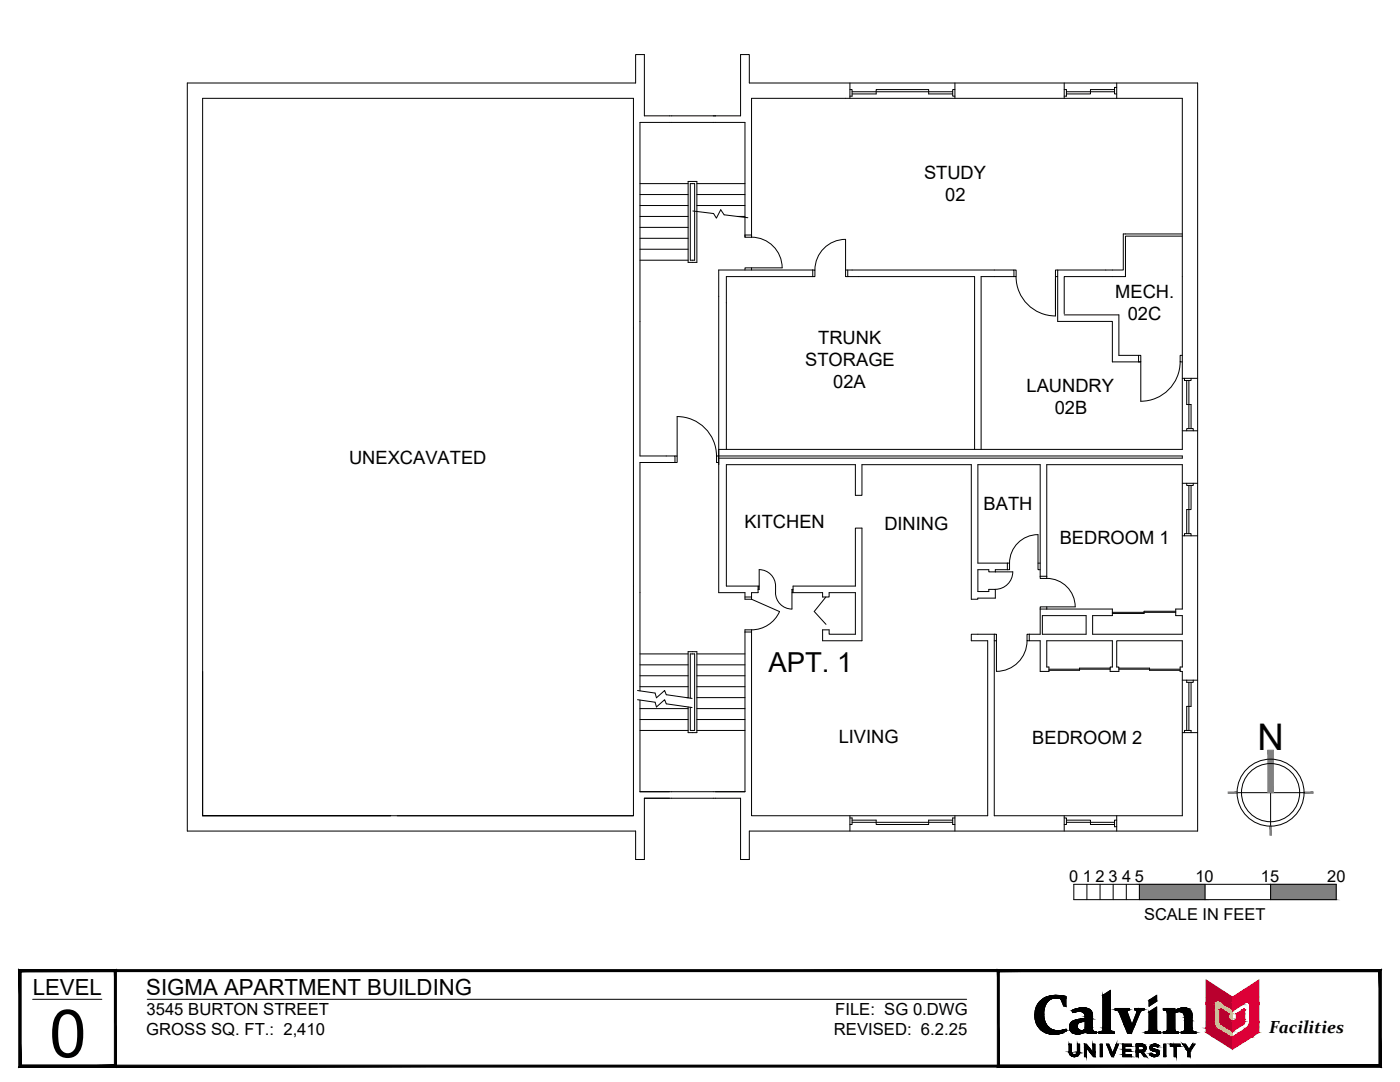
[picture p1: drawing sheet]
<svg xmlns="http://www.w3.org/2000/svg" width="279mm" height="216mm" viewBox="0 0 279 216" stroke-linecap="round" stroke-linejoin="round" font-family="sans-serif">
<defs><g id="words">
<text font-size="13.3" x="9.9" y="211">0</text>
<text font-size="7.3" x="251" y="149.7">N</text>
<text font-size="5.5" x="153.3" y="134">APT. 1</text>
<g font-size="4.4">
<text x="6.5" y="198.5">LEVEL</text>
<text x="29.2" y="198.5">SIGMA APARTMENT BUILDING</text>
</g>
<g font-size="3.7">
<text x="184.4" y="35.7">STUDY</text>
<text x="188.7" y="40.1">02</text>
<text x="222.6" y="59.5">MECH.</text>
<text x="225.1" y="63.9">02C</text>
<text x="163.3" y="68.5">TRUNK</text>
<text x="160.7" y="73">STORAGE</text>
<text x="166.3" y="77.3">02A</text>
<text x="204.9" y="78.3">LAUNDRY</text>
<text x="210.5" y="82.6">02B</text>
<text x="69.7" y="92.5">UNEXCAVATED</text>
<text x="196.3" y="101.7">BATH</text>
<text x="148.6" y="105.4">KITCHEN</text>
<text x="176.5" y="105.8">DINING</text>
<text x="211.5" y="108.5">BEDROOM 1</text>
<text x="167.4" y="148.2">LIVING</text>
<text x="206" y="148.4">BEDROOM 2</text>
</g>
<text font-size="3.5" x="253.3" y="206.2">Facilities</text>
<g font-size="3.3">
<text x="213.4" y="175.9">0</text>
<text x="216.1" y="175.9">1</text>
<text x="218.7" y="175.9">2</text>
<text x="221.3" y="175.9">3</text>
<text x="223.9" y="175.9">4</text>
<text x="226.5" y="175.9">5</text>
<text x="238.6" y="175.9">10</text>
<text x="251.6" y="175.9">15</text>
<text x="264.9" y="175.9">20</text>
<text x="228.3" y="183.6">SCALE IN FEET</text>
<text x="29.2" y="202.5">3545 BURTON STREET</text>
<text x="166.7" y="202.5">FILE: SG 0.DWG</text>
<text x="29.2" y="206.6">GROSS SQ. FT.: 2,410</text>
<text x="166.4" y="206.6">REVISED: 6.2.25</text>
</g>
</g></defs>
<!-- layer: 0 -->
<g fill="none" stroke="#000" stroke-width=".2">
<path d="M246.9 158.2h13.4M253.6 158.2v6.6M214.3 176.5h52.4v3h-52.4zM216.9 176.5v3M219.5 176.5v3M222.2 176.5v3M224.8 176.5v3M227.4 176.5v3M240.5 176.5v3M253.6 176.5v3"/>
<circle cx="253.6" cy="158.2" r="6.7"/>
<circle cx="253.6" cy="158.2" r="5.8"/>
</g>
<g fill="#808080" stroke="#808080" stroke-width=".2">
<path d="M253 149.7v8.5h1.1zM253 149.7h1.1v8.5z"/>
<path d="M260.3 158v.3l1.8-.3zM260.3 158.3l1.8-.3v.3z"/>
<path d="M253.4 164.8l.3 1.8v-1.8zM253.4 164.8l.3 1.8h-.3z"/>
<path d="M245.1 158.3h1.8v-.3zM245.1 158h1.8l-1.8 .3z"/>
<path d="M253.6 176.5l13.1 3v-3zM253.6 176.5l13.1 3h-13.1z"/>
<path d="M227.4 176.5l13.1 3v-3zM227.4 176.5l13.1 3h-13.1z"/>
</g>
<!-- layer: A-WALL-FULL -->
<g fill="none" stroke="#000" stroke-width=".2">
<path d="M169.6 17.9h.5v1.3h-.5M169.6 16.6v3M170.1 18.7h4.8v-.8h10.4v.8h4.8M170.1 18.3h20M190.6 17.9h-.5v1.3h.5M190.6 16.6v3M212.4 16.6v3M212.4 17.9h.4v1.3h-.4M212.8 18.3h9.6M222.4 17.9h-4.8v.8h-4.8M222.9 17.4h-.5v1.3h.5M222.9 16.6v3"/>
<path d="M127.7 38.8h9.6M127.7 36.6h9.6M134 23.1h-5.4v-12.2h-1.7v5.7h-89.5v149.2h89.5v5.7h1.7v-12.2h5.4M134 24.4h-6.3v39.7M137.3 36.2h1.8v16.2h-1.8zM137.8 36.6h.8v15.3h-.8zM139.1 38.8h9.6M139.1 36.6h9.6M142.3 23.1h5.5v-12.2h1.7v5.7h89.5v149.2h-89.5v5.7h-1.7v-12.2h-5.5M142.3 24.4h6.4v22.9M127.7 51.9h9.6M127.7 43.2h9.6"/>
<path d="M127.7 45.4h9.6M127.7 47.6h9.6M127.7 49.7h9.6M127.7 41h9.6M138.3 42.1l4.1 .5 .6 .9 .8-1.6 .7 1 4.7 .5M139.1 41h9.6M143.4 59.1v59.2h5.3v1.3h1.3M143.4 53.9h18.8M145 55.2h17.2M147.1 43.2h1.6M148.7 53.9v-.5h7.4a6.1 6.1 0 0 0-6.1-6.1v-27.7h86v70.1h-92.6M148.7 46.9h1.3v.4h-1.3z"/>
<path d="M150 53.4v.5M162.2 53.9h.4v1.3h-.4M162.2 53.9v1.3M168.7 47.8a6.1 6.1 0 0 0-6.1 6.1M168.8 47.8v7.4h.4M169.2 53.9v1.3h25.3v34.5M170.1 53.9h28.3M198.4 55.2h-2.6v34.5M202.4 53.9h.4v1.3h-.4M202.8 55.2a7.9 7.9 0 0 0 7.8 7.8v-7.8M211.1 53.9h-.5v1.3h.5M224.2 46.7v7.2h-2.2"/>
<path d="M224.6 46.7h11.4M236 47.1h-11.4v8.1h-2.6M126.4 65.4v-45.8h-86v143.2M145 60.4v29.3M227.2 70.9h.5v1.3h-.5M235.5 72.2a7.9 7.9 0 0 1-7.8 7.9v-7.9h-5.7M236 70.9h-.5v1.3h.5M236 75.5h3M236.4 75.5v.4h1.3v-.4M236.8 75.9v4.8h.9v4.8M237.3 75.9v9.6M134.7 91h.4v1.3h-.4"/>
<path d="M135.1 83.1a7.9 7.9 0 0 1 7.9 7.9M135.1 83.1v7.9M143.4 91.4h92.6v-.4h-93v1.3h.4M236 96.4h3M236 86h3M236.8 96.4v.5h1.3v-.5M236.8 86v-.5h1.3v.5M237.3 96.9v9.6M237.7 96.9v4.8h-.9v4.8M126.4 116.9v45.9h-47.1M127.7 118.3v19.6M148.7 119.1h1.3"/>
<path d="M150 119.6l5.6 2.4a6.1 6.1 0 0 1-5.6 3.7M151.3 117.6h.2v-.7h-.2v1.4h-1.3v1.3M151.5 116.9v-3.2a3.3 3.3 0 0 1 3.3 3.2 3.7 3.7 0 0 0 2 4.4l1.2 .2 .1-3.2M158.3 117.6h-.2v.7h.2v-1.4h12.4v-11.5h1.3v22.5h-7.8v-2.2h1.3v.9h5.2v-8.3h-5.2v.8h-1.3v-.8h-5.9M164.8 119.1l-2.3 2.9 2.3 2.6M198.6 114.1h-1.3v-.4h-2.1v4.3h2.1v-.4h1.3v1.7h-3.4v.3h-1.4v-26.9h-21.8v6.1h-1.3v-6.1h-25.7v24.2h6.3M198.6 114.1h3.5a3.5 3.5 0 0 1-3.5 3.5M201 112.4h.5v1.3h-.5M201 112.4h-5.8v-19.7h12.4v22.3M201 113.7h-2.4v.4M201 112.4v1.3M201.5 112.4a5.7 5.7 0 0 1 5.7-5.7v7h.4"/>
<path d="M207.2 112.4h.4M207.6 115v.4h1.3v-.4M207.6 115h1.3M208.9 115.4a5.7 5.7 0 0 1 5.7 5.7h-7v.4M208.9 115v-22.3h27.1v28.8h-1.4v1.3h1.4v3.8h-17.9v-3.8h3.9v-1.3h-14.4M236 106.9h3M236.4 106.9v-.4h1.3v.4M127.2 137.8l3.5 .5 .3 .9 1.6-1.4 .4 .8 5.1 .8M127.2 139.6l3.5 .5 .3 1 1.6-1.5 .4 .8 5.1 .8M127.7 139.7v18.3h6.3M127.7 137h9.6M127.7 130.5h9.6"/>
<path d="M127.7 132.7h9.6M127.7 134.8h9.6M137.1 139.2h.2M137.3 139.2v-9.2h1.8v16.2h-1.8v-5.1M137.8 139.3v-8.8h.8v15.3h-.8v-4.7M139.1 139.2h9.6M139.1 137h9.6M139.1 130.5h9.6M139.1 132.7h9.6M139.1 134.8h9.6M148.7 126.1h1.3M150 126.1v36.7h47.1v-34.9h-3.3v-1.3h4.6"/>
<path d="M150 125.7h-1.3v32.3h-6.4M150 125.7v.4M198.4 126.6v36.2h37.6v-28.8h-.5v-.9h.5v-5.2h-13.1v5.2h.4v.9h-1.7v-.9h.4v-5.2h-13.1v5.2h.4v.9h-1.7v-6.1h-2.2v-1.3M198.4 126.6h.5v7.4a6.1 6.1 0 0 0 6.1-6.1M198.4 127.9h.5M205.4 126.6h-.4v1.3h.4M207.6 121.5v5.1h-2.2M208 122.8h8.8v3.8h-8.8zM208.9 121.1v.4M209.3 133.5h12.3M221.6 133.3h-6.2v.5h-6.1M222 122.2h12.6"/>
<path d="M223.3 133.3h6.1v.5h6.1M223.3 133.5h12.2M234.6 122h-6.3v.4h-6.3M236 135.7h3M236.8 135.7v.5h1.3v-.5M237.3 136.2v9.6M237.7 136.2v4.7h-.9v4.9M127.7 145.8h9.6M127.7 141.4h9.6M127.7 143.6h9.6M139.1 145.8h9.6M139.1 141.4h9.6"/>
<path d="M139.1 143.6h9.6M236 146.2h3M236.4 146.2v-.4h1.3v.4M78 162.8h-37.6h86M169.6 163.2h.5v1.3h-.5M169.6 162.8v3M170.1 163.7h4.8v.8h10.4v-.8h4.8M170.1 164.1h20M190.6 163.2h-.5v1.3h.5M190.6 162.8v3M212.4 163.2h.4v1.3h-.4M212.4 162.8v3"/>
<path d="M212.8 163.7h4.8v.8h4.8M212.8 164.1h9.6M222.9 163.7h-.5v1.3h.5M222.9 162.8v3"/>
</g>
<!-- layer: A-TITLE -->
<g fill="none" stroke="#000" stroke-width=".2">
<path d="M134 23.1h8.8M134 24.4h8.3M143.4 53.9v5.2M145 55.2v5.2M168.8 53.9h1.3M198.4 53.9h4v1.3h-4M222 53.9h-10.9v10.2h10.9v8.1M222 55.2h-9.6v7.4M224.2 46.7h.4M126.4 65.4v51.5M127.7 64.1v26.9h7v1.3h-7v26M212.4 62.8h10.9v8.1h3.9v1.3"/>
<path d="M134 158h8.3M134 159.3h8.3"/>
</g>
<!-- layer: A-TITL -->
<g fill="#000" stroke="#000" stroke-width=".2">
<path d="M210.5 198.6h.3zM220.1 198.6l1.5-1v1zM229.3 199.6h1.5v.2zM229.3 199.6l1.5-1v1zM210 206.4h.8zM212.5 205.5h.3zM214.1 202h.2zM214.2 210.8h.5zM214.8 210.4h.5zM214.9 206.3h.5zM216 201.9h1.9zM216 201.1h.4z"/>
<path d="M216.7 206h2.1zM220 205.7h1.7zM220.1 205.6h1.5zM229.2 205.8h1.7zM229.2 205.7h1.7zM230.3 208.4h.4zM230.8 210h.5zM229.3 201.9l1.5-1v1zM234.5 201.7h3.1zM236.2 201.1h.3z"/>
<path d="M207.5 199.9l1.5 .1 .1-.1zM207.5 199.9l1.5 .1h-1.6z"/>
<path d="M207.6 199.8h1.5zM207.5 199.9h1.6z"/>
<path d="M207.7 199.7l1.4 .1 .2-.1zM207.7 199.7l1.4 .1h-1.5z"/>
<path d="M207.8 199.6h1.5zM207.7 199.7h1.6z"/>
<path d="M208 199.5l1.3 .1 .2-.1zM207.8 199.6l.2-.1 1.3 .1z"/>
<path d="M208 199.4h1.6zM208 199.5h1.5z"/>
<path d="M208.1 199.3h1.7zM208 199.4h1.6z"/>
<path d="M208.3 199.2l1.5 .1 .2-.1zM208.1 199.3l.2-.1 1.5 .1z"/>
<path d="M208.3 199.2h1.8zM208.3 199.2h1.7z"/>
<path d="M208.4 199.2h1.9zM208.3 199.2h1.8z"/>
<path d="M208.5 199.1h2zM208.4 199.2h1.9z"/>
<path d="M208.5 199.1h2.3zM208.5 199.1h2.3z"/>
<path d="M208.5 199.1h2.3zM208.5 199.1h2z"/>
<path d="M210.8 199.1h1.9zM210.8 199.1h1.9z"/>
<path d="M210.5 198.6h.8zM210.2 198.6h1.1z"/>
<path d="M210.2 198.6h1.1zM210.2 198.6h1.1z"/>
<path d="M210.2 198.6l1.5 .1zM210 198.7h1.7z"/>
<path d="M210 198.7h1.8zM209.9 198.7h1.9z"/>
<path d="M209.9 198.7h2.3zM209.6 198.7h2.6z"/>
<path d="M209.6 198.7l2.8 .1zM209.5 198.8h2.9z"/>
<path d="M209.5 198.8h3.2zM209.2 198.8h3.5z"/>
<path d="M209.2 198.8l3.5 .1zM209.1 198.9h3.6z"/>
<path d="M209.1 198.9h3.6zM209.1 198.9h3.6z"/>
<path d="M209.1 198.9l3.6 .1zM208.8 199h3.9z"/>
<path d="M208.8 199l3.9 .1v-.1zM208.6 199.1l.2-.1 3.9 .1z"/>
<path d="M208.6 199.1h4.1zM208.5 199.1h4.2z"/>
<path d="M210.8 199.1l1.9 .1zM210.8 199.1l1.9 .1z"/>
<path d="M211.1 199.2h1.6zM211.1 199.2h1.6z"/>
<path d="M211.4 199.2l1.3 .1zM211.4 199.2l1.3 .1z"/>
<path d="M211.7 199.3l1 1.5v-1.5zM211.7 199.3l1 1.5h-.4z"/>
<path d="M220.1 198.6l1.5 6.3v-6.3zM220.1 198.6l1.5 6.3h-1.5z"/>
<path d="M229.3 199.6v.2h1.5zM229.3 199.8h1.5l-1.5 1z"/>
<path d="M3.8 212.9l271.4-.4h-271zM3.8 212.9l271.4-.4 .4 .4zM275.2 193.9v18.6l.4 .4zM275.2 193.9l.4-.4v19.4zM4.2 193.9h271l.4-.4zM3.8 193.5h271.8l-271.4 .4zM3.8 193.5l.4 19v-18.6zM3.8 193.5l.4 19-.4 .4z"/>
<path d="M3.8 212.9l19-.4h-18.6zM3.8 212.9l19-.4 .4 .4zM22.8 193.9v18.6l.4 .4zM22.8 193.9l.4-.4v19.4zM4.2 193.9h18.6l.4-.4zM3.8 193.5h19.4l-19 .4zM3.8 193.5l.4 19v-18.6zM3.8 193.5l.4 19-.4 .4z"/>
<path d="M199.4 212.5l-.4 .4 76.2-.4zM199 212.9l76.2-.4 .4 .4zM275.2 193.9v18.6l.4 .4zM275.2 193.9l.4-.4v19.4zM199.4 193.9h75.8l.4-.4zM199 193.5h76.6l-76.2 .4zM199 193.5l.4 19v-18.6zM199 193.5l.4 19-.4 .4z"/>
<path d="M206.6 201.9l1.7 .2v-.2zM206.6 201.9l1.7 .2h-1.7z"/>
<path d="M206.6 202.1l1.7 .2v-.2zM206.6 202.1l1.7 .2h-1.8z"/>
<path d="M206.5 202.3l1.8 .2v-.2zM206.5 202.3l1.8 .2h-1.8z"/>
<path d="M206.5 202.5l1.8 .1v-.1zM206.5 202.5l1.8 .1h-1.8z"/>
<path d="M206.5 202.6l1.8 .3v-.3zM206.5 202.6l1.8 .3h-1.8z"/>
<path d="M206.5 202.9l1.9 .1-.1-.1zM206.5 202.9l1.9 .1h-1.9z"/>
<path d="M206.6 201.7l1.7 .2v-.2zM206.6 201.7l1.7 .2h-1.7z"/>
<path d="M206.5 203l1.9 .2v-.2zM206.5 203l1.9 .2h-1.8z"/>
<path d="M206.6 201.5l1.7 .2 .1-.2zM206.6 201.5l1.7 .2h-1.7z"/>
<path d="M206.7 201.4h1.7zM206.7 201.4l1.7 .1z"/>
<path d="M206.6 203.2l1.8 .2v-.2zM206.6 203.2l1.8 .2h-1.8z"/>
<path d="M206.6 203.4l1.9 .2-.1-.2zM206.6 203.4l1.9 .2h-1.8z"/>
<path d="M206.7 201.2l1.7 .2v-.2zM206.7 201.2l1.7 .2h-1.7z"/>
<path d="M206.8 201.1h1.6zM206.8 201.1l1.6 .1z"/>
<path d="M206.7 203.6l1.8 .2v-.2zM206.7 203.6l1.8 .2h-1.8z"/>
<path d="M206.8 200.9l1.6 .2 .1-.2zM206.8 200.9l1.6 .2h-1.6z"/>
<path d="M206.7 203.8l1.9 .1-.1-.1zM206.7 203.8l1.9 .1h-1.9z"/>
<path d="M206.9 200.8l1.6 .1v-.1zM206.9 200.8l1.6 .1h-1.7z"/>
<path d="M206.7 203.9l2 .2-.1-.2zM206.7 203.9l2 .2h-1.9z"/>
<path d="M207 200.6l1.5 .2 .1-.2zM207 200.6l1.5 .2h-1.6z"/>
<path d="M207 200.5h1.7zM207 200.5l1.6 .1z"/>
<path d="M206.8 204.1l1.9 .1zM206.8 204.1l1.9 .1z"/>
<path d="M206.8 204.2l2 .1-.1-.1zM206.8 204.2l2 .1h-1.9z"/>
<path d="M207.2 200.3l1.5 .2 .1-.2zM207.2 200.3l1.5 .2h-1.7z"/>
<path d="M206.9 204.3l2 .2-.1-.2zM206.9 204.3l2 .2h-1.9z"/>
<path d="M207.2 200.3h1.6zM207.2 200.3h1.6z"/>
<path d="M207 204.5l1.9 .1zM207 204.5l1.9 .1z"/>
<path d="M207 204.6l2.1 .2-.2-.2zM207 204.6l2.1 .2h-2z"/>
<path d="M207.3 200.1l1.5 .2 .1-.2zM207.3 200.1l1.5 .2h-1.6z"/>
<path d="M207.4 200h1.6zM207.4 200l1.5 .1z"/>
<path d="M207.1 204.8h2zM207.1 204.8h2z"/>
<path d="M207.1 204.8l2.2 .2-.2-.2zM207.1 204.8l2.2 .2h-2z"/>
<path d="M207.3 205l2.1 .1zM207.3 205l2.1 .1z"/>
<path d="M207.4 205.1l2.1 .1zM207.4 205.1l2.1 .1z"/>
<path d="M207.4 205.2l2.4 .1-.3-.1zM207.4 205.2l2.4 .1h-2.2z"/>
<path d="M207.6 205.3h2.2zM207.6 205.3h2.2z"/>
<path d="M207.6 205.3l2.4 .2-.2-.2zM207.6 205.3l2.4 .2h-2.3z"/>
<path d="M210 206.4h.7zM210.1 206.4h.6z"/>
<path d="M207.7 205.5h2.6zM207.7 205.5h2.6z"/>
<path d="M207.8 205.5l2.6 .1zM207.8 205.5l2.6 .1z"/>
<path d="M207.9 205.6h2.7zM207.9 205.6h2.7z"/>
<path d="M207.9 205.6l3 .1zM207.9 205.6l3 .1z"/>
<path d="M208 205.7h3.2zM208 205.7h3.2z"/>
<path d="M209.8 206.3h1.3zM209.8 206.3l1 .1z"/>
<path d="M209.6 206.3h1.6zM209.6 206.3h1.5z"/>
<path d="M209.4 206.3h2zM209.4 206.3h1.8z"/>
<path d="M209.2 206.2h2.4zM209.2 206.2l2.2 .1z"/>
<path d="M209.1 206.2h2.6zM209.1 206.2h2.5z"/>
<path d="M208.8 206.1h3.1zM208.8 206.1l2.9 .1z"/>
<path d="M208.8 206.1h3.2zM208.8 206.1h3.1z"/>
<path d="M208.5 206l3.5 .1 .3-.1zM208.5 206l3.5 .1h-3.2z"/>
<path d="M208.2 205.8l4.1 .2 .3-.2zM208.2 205.8l4.1 .2h-3.8zM208.5 206h3.8zM208.5 206h3.8z"/>
<path d="M208.2 205.8h4.4zM208.2 205.8h4.4z"/>
<path d="M212.5 205.5h.3zM212.2 205.5h.6z"/>
<path d="M212.2 205.5l.6 .1zM212 205.6h.8z"/>
<path d="M212 205.6h.8zM211.6 205.6h1.2z"/>
<path d="M211.6 205.6l1.2 .1zM211.2 205.7h1.6z"/>
<path d="M211.2 205.7h1.6zM211.2 205.7h1.6z"/>
<path d="M208 205.7l4.6 .1 .2-.1zM208 205.7l4.6 .1h-4.4z"/>
<path d="M213.4 208.3l.4 1.6v-1.6zM213.4 208.3l.4 1.6h-.4z"/>
<path d="M213.4 209.9h.4zM213.4 209.9h.4z"/>
<path d="M213.4 209.9l.4 .1zM213.4 209.9l.4 .1z"/>
<path d="M213.4 210l.5 .1zM213.4 210l.5 .1z"/>
<path d="M213.4 210.1h.5zM213.4 210.1h.5z"/>
<path d="M213.4 210.1l.6 .1zM213.4 210.1l.6 .1z"/>
<path d="M213.5 210.2l.5 .1zM213.5 210.2l.5 .1z"/>
<path d="M213.5 210.3h.5zM213.5 210.3h.5z"/>
<path d="M213.5 210.3l.6 .1zM213.5 210.3l.6 .1z"/>
<path d="M213.5 210.4h.7zM213.5 210.4h.7z"/>
<path d="M214.2 210.8h.3zM214.3 210.8h.2z"/>
<path d="M213.6 210.4h.7zM213.6 210.4h.7z"/>
<path d="M213.6 210.4l.8 .1zM213.6 210.4l.8 .1z"/>
<path d="M213.6 210.5h.8zM213.6 210.5h.8z"/>
<path d="M214.1 202h.3zM214.1 202h.2z"/>
<path d="M214 201.9h.7zM214 201.9l.4 .1z"/>
<path d="M214.1 210.8h.6zM214.1 210.8h.6z"/>
<path d="M214 210.8h.9zM214 210.8h.7z"/>
<path d="M214.9 206.3h.4zM215 206.3h.3z"/>
<path d="M213.9 210.7h1zM213.9 210.7l1 .1z"/>
<path d="M213.5 204.7h1.5zM213.5 204.7h1.5z"/>
<path d="M213.5 204.7l1.5 .2v-.2zM213.5 204.7l1.5 .2h-1.5zM213.5 204.9h1.5zM213.5 204.9h1.5z"/>
<path d="M213.5 204.9l1.5 .2v-.2zM213.5 204.9l1.5 .2h-1.5z"/>
<path d="M215 210h.5zM215 210h.5z"/>
<path d="M213.5 204.5l1.5 .2v-.2zM213.5 204.5l1.5 .2h-1.5z"/>
<path d="M213.5 204.5h1.5zM213.5 204.5h1.5z"/>
<path d="M213.8 210.7h1.2zM213.8 210.7h1.1z"/>
<path d="M213.5 205.1h1.6zM213.5 205.1h1.6z"/>
<path d="M213.5 205.1l1.6 .1v-.1zM213.5 205.1l1.6 .1h-1.6z"/>
<path d="M214 201.8h1.1zM214 201.8l.7 .1z"/>
<path d="M213.6 204.4h1.5zM213.6 204.4h1.5z"/>
<path d="M213.6 204.4l1.4 .1 .1-.1zM213.6 204.4l1.4 .1h-1.5z"/>
<path d="M213.7 210.6h1.4zM213.7 210.6l1.3 .1z"/>
<path d="M213.5 205.2l1.6 .1zM213.5 205.2l1.6 .1z"/>
<path d="M213.5 205.3h1.7zM213.5 205.3h1.7z"/>
<path d="M213.6 204.3h1.5zM213.6 204.3l1.5 .1h-1.5z"/>
<path d="M213.6 204.2h1.6zM213.6 204.2l1.5 .1z"/>
<path d="M213.5 205.3l1.7 .1zM213.5 205.3l1.7 .1z"/>
<path d="M213.7 210.5h1.5zM213.7 210.5l1.4 .1z"/>
<path d="M213.7 204.2h1.5zM213.7 204.2h1.5z"/>
<path d="M213.5 205.4h1.8zM213.5 205.4h1.8z"/>
<path d="M213.6 210.5h1.6zM213.6 210.5h1.6z"/>
<path d="M214.5 210.4h.7zM214.4 210.5h.8z"/>
<path d="M213.5 205.4l1.8 .1zM213.5 205.4l1.8 .1z"/>
<path d="M214.7 210.4h.6zM214.5 210.4h.7z"/>
<path d="M213.7 204.1h1.6zM213.7 204.1l1.5 .1z"/>
<path d="M214.7 210.4h.6zM214.7 210.4h.6z"/>
<path d="M213.8 204.1h1.5zM213.8 204.1h1.5z"/>
<path d="M213.6 205.5h1.8zM213.6 205.5h1.8z"/>
<path d="M214.8 210.3h.5zM214.8 210.4h.5zM214.7 210.4h.6z"/>
<path d="M213.8 204h1.6zM213.8 204.1h1.5z"/>
<path d="M213.6 205.5h1.8zM213.6 205.5h1.8z"/>
<path d="M214.9 210.2h.5zM214.9 210.2l.4 .1h-.5z"/>
<path d="M214.9 210.2h.5zM214.9 210.2h.5z"/>
<path d="M214 201.8h1.4zM214 201.8h1.1z"/>
<path d="M215 210.1h.4zM215 210.1l.4 .1z"/>
<path d="M213.6 205.5l1.9 .1zM213.6 205.5l1.9 .1z"/>
<path d="M215 208.3l.5 1.6v-1.6zM215 208.3l.5 1.6h-.5z"/>
<path d="M215 209.9l.5 .1v-.1zM215 209.9l.5 .1h-.5z"/>
<path d="M215 210l.4 .1 .1-.1zM215 210l.4 .1h-.4z"/>
<path d="M214.7 206.3h.8zM214.7 206.3h.7z"/>
<path d="M214.7 206.3h.8zM214.7 206.3h.8z"/>
<path d="M213.6 205.6h2.1zM213.6 205.6h2.1z"/>
<path d="M213.9 204h1.7zM213.9 204h1.5h-1.6z"/>
<path d="M213.9 203.9h1.7zM213.9 203.9l1.7 .1z"/>
<path d="M214.5 206.2h1.2zM214.5 206.2l1 .1z"/>
<path d="M213.9 203.9h1.8zM213.9 203.9h1.7z"/>
<path d="M213.6 205.6h2.2zM213.6 205.6h2.2z"/>
<path d="M213.6 205.6h2.3zM213.6 205.6h2.3z"/>
<path d="M214.4 206.2h1.4zM214.4 206.2h1.3z"/>
<path d="M214.3 206.2h1.6zM214.3 206.2h1.5z"/>
<path d="M214 203.9h1.9zM213.9 203.9h1.8z"/>
<path d="M214.2 206.1h1.8zM214.2 206.1l1.7 .1z"/>
<path d="M214.1 206.1h2zM214.1 206.1h1.9z"/>
<path d="M214 206.1h2.2zM214 206.1h2.1z"/>
<path d="M214 203.8h2.2zM214 203.9h1.9z"/>
<path d="M213.9 206h2.4zM213.9 206h2.4z"/>
<path d="M213.9 206h2.4zM213.9 206l2.3 .1z"/>
<path d="M216 201.1h.5zM215.8 201.1h.7z"/>
<path d="M215.8 201.1h.8zM215.7 201.1h.9z"/>
<path d="M213.8 205.9h2.7zM213.8 205.9l2.5 .1z"/>
<path d="M214 203.8h2.6zM214 203.8h2.2z"/>
<path d="M215.7 201.1l1.1 .1zM215.4 201.2h1.4zM215.4 201.2h1.4zM215.4 201.2h1.4z"/>
<path d="M213.7 205.8h2.9zM213.7 205.8l2.8 .1z"/>
<path d="M215.4 201.2h1.6zM215.2 201.2h1.8z"/>
<path d="M216.4 208.3l1 .8-.6-.8zM216.4 208.3l1 .8h-1z"/>
<path d="M216.4 209.1l.4 1.8v-1.8zM216.4 209.1l.4 1.8h-.4z"/>
<path d="M215.2 201.2h1.8zM215.1 201.2h1.9z"/>
<path d="M215.1 201.2l2.1 .1zM214.9 201.3h2.3z"/>
<path d="M214.9 201.3h2.4zM214.7 201.3h2.6z"/>
<path d="M214.7 201.3l2.7 .1zM214.5 201.4h2.9z"/>
<path d="M216.8 209.1l1.3 .9-.7-.9zM216.8 209.1l1.3 .9h-.5z"/>
<path d="M214.5 201.4l3 .1zM214.3 201.5h3.2z"/>
<path d="M214.3 201.5h3.3zM214.2 201.5h3.4z"/>
<path d="M214.2 201.5l3.5 .1zM214 201.6h3.7z"/>
<path d="M214 201.6h3.7zM214 201.6h3.7z"/>
<path d="M214 201.6l3.8 .2-.1-.2zM214 201.6l3.8 .2h-3.8z"/>
<path d="M214 201.8h3.8zM214 201.8h3.8z"/>
<path d="M215.4 201.8h2.4zM215.4 201.8h2.4z"/>
<path d="M215.6 201.8l2.2 .1zM215.6 201.8l2.2 .1z"/>
<path d="M215.9 201.9h2zM215.9 201.9h2zM216 201.9h1.9z"/>
<path d="M216 201.9l1.9 .1zM216 201.9l1.9 .1z"/>
<path d="M216.2 202l1.7 .1zM216.2 202l1.7 .1z"/>
<path d="M216.3 202.1h1.6zM216.3 202.1h1.6z"/>
<path d="M216.3 202.1l1.7 .1-.1-.1zM216.3 202.1l1.7 .1h-1.6z"/>
<path d="M216.4 202.2h1.6zM216.4 202.2h1.6z"/>
<path d="M216.4 202.2l1.6 .1v-.1zM216.4 202.2l1.6 .1h-1.5z"/>
<path d="M216.5 202.3l1.5 .1zM216.5 202.3l1.5 .1z"/>
<path d="M216.5 205.2l1.5 .2v-.2zM216.5 205.2l1.5 .2h-1.5z"/>
<path d="M216.5 202.4l1.5 .1zM216.5 202.4l1.5 .1z"/>
<path d="M216.5 202.5l1.5 .2v-.2zM216.5 202.5l1.5 .2h-1.5z"/>
<path d="M216.5 205l1.5 .2v-.2zM216.5 205l1.5 .2h-1.5z"/>
<path d="M215.8 203.3l2.2 .1zM215.5 203.4h2.5z"/>
<path d="M215.5 203.4h2.5zM215.2 203.4h2.8z"/>
<path d="M215.2 203.4l2.8 .1zM214.9 203.5h3.1z"/>
<path d="M214.9 203.5h3.1zM214.7 203.5h3.3z"/>
<path d="M214.7 203.5l3.3 .1zM214.4 203.6h3.6z"/>
<path d="M214.4 203.6l3.6 .1v-.1zM214.2 203.7l.2-.1 3.6 .1z"/>
<path d="M214.2 203.7l3.8 .1zM214 203.8h4z"/>
<path d="M214 203.8h4zM214 203.8h4z"/>
<path d="M216.6 203.8l1.4 1.2v-1.2zM216.6 203.8l1.4 1.2h-1.5z"/>
<path d="M216.5 205.4h1.5zM216.5 205.4h1.5z"/>
<path d="M216.5 202.7l1.5 .1zM216.5 202.7l1.5 .1z"/>
<path d="M216.6 202.8l1.4 .1v-.1zM216.6 202.8l1.4 .1h-1.4z"/>
<path d="M216.6 202.9l1.4 .4v-.4zM216.6 202.9l1.4 .4h-1.4z"/>
<path d="M216.6 203.3h1.4zM216.2 203.3h1.8z"/>
<path d="M216.2 203.3h1.8zM215.8 203.3h2.2z"/>
<path d="M216.5 205.4l1.5 .1zM216.5 205.5h1.5z"/>
<path d="M216.5 205.5h1.6zM216.4 205.5h1.7z"/>
<path d="M216.4 205.5l1.7 .1zM216.3 205.6h1.8z"/>
<path d="M216.3 205.6h1.8zM216.2 205.6h1.9z"/>
<path d="M216.2 205.6h1.9zM216.1 205.6h2z"/>
<path d="M216.1 205.6h2zM216 205.6h2.1z"/>
<path d="M216 205.6h2.1zM215.9 205.6h2.2z"/>
<path d="M213.6 205.6h4.5zM213.6 205.6h4.5z"/>
<path d="M213.6 205.6l4.6 .1zM213.6 205.6l4.6 .1z"/>
<path d="M213.7 205.7h4.5zM213.7 205.7h4.5z"/>
<path d="M213.7 205.7h4.5zM213.7 205.7h4.5z"/>
<path d="M213.7 205.7l4.6 .1zM213.7 205.7l4.6 .1z"/>
<path d="M216.6 205.8h1.7zM216.6 205.8h1.7z"/>
<path d="M216.6 205.8h1.8zM216.6 205.8h1.8z"/>
<path d="M216.6 205.8l1.9 .1zM216.6 205.8l1.9 .1z"/>
<path d="M216.7 205.9h1.8zM216.7 205.9h1.8z"/>
<path d="M216.7 205.9h1.9zM216.7 205.9h1.9z"/>
<path d="M218.1 208.3l.4 1.7v-1.7zM218.1 208.3l.4 1.7h-.4z"/>
<path d="M217.6 210l.9 .9v-.9zM217.6 210l.9 .9h-.3z"/>
<path d="M216.7 205.9l2.1 .1zM216.7 205.9l2.1 .1zM216.7 206h2.1z"/>
<path d="M216.7 206h2.1zM216.7 206h2.1z"/>
<path d="M216.8 206l2 .1zM216.8 206l2 .1z"/>
<path d="M217 206.1l1.8 .1zM217 206.1l1.8 .1z"/>
<path d="M217.1 206.2h1.7zM217.1 206.2h1.7z"/>
<path d="M217.3 206.2h1.5zM217.3 206.2h1.5z"/>
<path d="M219.6 208.3l.4 2.6v-2.6zM219.6 208.3l.4 2.6h-.4z"/>
<path d="M220.8 208.3l1.2 1.9-.7-1.9zM220.8 208.3l1.2 1.9h-.4z"/>
<path d="M220.1 204.9l1.5 .2v-.2zM220.1 204.9l1.5 .2h-1.5z"/>
<path d="M220.1 205.1l1.5 .5v-.5zM220.1 205.1l1.5 .5h-1.5zM220.1 205.6h1.5zM220.1 205.6h1.5z"/>
<path d="M220.1 205.6h1.5zM220.1 205.6h1.5zM220.1 205.6h1.5z"/>
<path d="M220.1 205.6l1.5 .1zM220.1 205.6l1.5 .1z"/>
<path d="M220.1 205.7h1.5zM220.1 205.7h1.5z"/>
<path d="M220.1 205.7h1.5zM220.1 205.7h1.5zM220.1 205.7h1.5zM220.1 205.7h1.5z"/>
<path d="M220.1 205.7h1.5zM220.1 205.7h1.5z"/>
<path d="M220 205.7h1.7zM220 205.7h1.7z"/>
<path d="M220 205.7h1.7zM220 205.7h1.7zM220 205.7h1.7z"/>
<path d="M220 205.7h1.7zM220 205.7h1.7zM220 205.7h1.7zM220 205.7h1.7z"/>
<path d="M220 205.7l1.7 .1zM220 205.8h1.7z"/>
<path d="M220 205.8h1.7zM220 205.8h1.7z"/>
<path d="M220 205.8h1.7zM220 205.8h1.7z"/>
<path d="M220 205.8h1.8zM220 205.8h1.8z"/>
<path d="M220 205.8l2.4 .2-.6-.2zM219.3 206l.7-.2 2.4 .2z"/>
<path d="M219.3 206l3.1 .2v-.2zM219.3 206l3.1 .2h-3.1z"/>
<path d="M221.6 210.2l.6 .7 .3-.7zM221.6 210.2l.6 .7h-.3z"/>
<path d="M222.8 208.3l-.3 1.9 .7-1.9zM222.8 208.3l-.3 1.9h-.5z"/>
<path d="M224 208.8l.5 .6v-.6zM224 208.8l.5 .6h-.5z"/>
<path d="M224 209.8l.5 .6v-.6zM224 209.8l.5 .6h-.5z"/>
<path d="M223.1 201.6h1.8zM223.1 201.6h1.8z"/>
<path d="M223.1 201.6l1.8 .1zM223.1 201.6l1.8 .1z"/>
<path d="M223.1 201.7h1.8zM223.1 201.7h1.8z"/>
<path d="M223.2 201.7h1.7zM223.2 201.7h1.7z"/>
<path d="M223.2 201.7l1.7 .1zM223.2 201.7l1.7 .1z"/>
<path d="M223 201.6h1.9zM223 201.6h1.9z"/>
<path d="M223.3 201.8h1.6zM223.3 201.8h1.6z"/>
<path d="M223.3 201.8l1.6 .1zM223.3 201.8l1.6 .1z"/>
<path d="M223.3 201.9l2.6 2.6-1-2.6zM223.3 201.9l2.6 2.6h-1.5z"/>
<path d="M222.5 201.2l2.9 .3v-.3zM222.5 201.2l2.9 .3h-2.9z"/>
<path d="M222.5 201.5l2.4 .1 .5-.1zM222.5 201.5l2.4 .1h-1.9z"/>
<path d="M224 209.4l1.7 .4v-.4zM224 209.4l1.7 .4h-1.7z"/>
<path d="M224 208.3l1.8 .5v-.5zM224 208.3l1.8 .5h-1.8z"/>
<path d="M224 210.4l1.8 .5v-.5zM224 210.4l1.8 .5h-1.8z"/>
<path d="M224.4 204.5l1.4 1.7 .7-1.7zM224.4 204.5l1.4 1.7h-.8z"/>
<path d="M226.7 208.8l.5 .8v-.8zM226.7 208.8l.5 .8h-.5z"/>
<path d="M226.7 210l.5 .9v-.9zM226.7 210l.5 .9h-.5z"/>
<path d="M226.9 201.9l-.4 2.6 1.1-2.6zM226.9 201.9l-.4 2.6h-.6z"/>
<path d="M226.9 201.8h.7zM226.9 201.8l.7 .1z"/>
<path d="M227 201.8h.6zM227 201.8h.6z"/>
<path d="M227 201.7h.7zM227 201.7l.6 .1z"/>
<path d="M227 201.7h.7zM227 201.7h.7z"/>
<path d="M227 201.7h.8zM227 201.7h.7z"/>
<path d="M227 201.6h.8zM227 201.6l.8 .1z"/>
<path d="M227 201.6h.8zM227 201.6h.8z"/>
<path d="M226.7 208.3l1.3 .1zM226.7 208.3l1.3 .1z"/>
<path d="M226.7 208.4h1.5zM226.7 208.4h1.5z"/>
<path d="M226.7 209.9l1.5 .1zM226.7 209.9l1.5 .1z"/>
<path d="M226.7 208.4l1.6 .1zM226.7 208.4l1.6 .1z"/>
<path d="M227.7 210l1.1 .9-.6-.9zM227.7 210l1.1 .9h-.5z"/>
<path d="M226.7 209.8h1.6zM226.7 209.8l1.5 .1z"/>
<path d="M226.7 208.5l1.7 .1zM226.7 208.5l1.7 .1z"/>
<path d="M226.4 201.2l2 .3v-.3zM226.4 201.2l2 .3h-2z"/>
<path d="M226.4 201.5l1.4 .1 .6-.1zM226.4 201.5l1.4 .1z"/>
<path d="M226.7 209.8h1.7zM226.7 209.8h1.6z"/>
<path d="M226.7 208.6l1.8 .1zM226.7 208.6l1.8 .1h-1.8z"/>
<path d="M226.7 209.6l1.7 .2 .1-.2zM226.7 209.6l1.7 .2h-1.7z"/>
<path d="M226.7 208.7l1.9 .1-.1-.1zM226.7 208.7l1.9 .1h-1.9z"/>
<path d="M226.7 209.6h1.9zM226.7 209.6h1.8z"/>
<path d="M228 209.6h.6zM227.9 209.6h.7z"/>
<path d="M227.9 209.6h.7zM227.2 209.6h1.4z"/>
<path d="M228 209.5h.6zM228 209.6h.6z"/>
<path d="M227.9 208.8h.7zM227.9 208.8h.7z"/>
<path d="M228.1 209.5h.5zM228 209.5h.6z"/>
<path d="M228 208.8h.6zM228 208.8h.6z"/>
<path d="M228 208.8h.6zM228 208.8h.6z"/>
<path d="M228.1 209.5h.5zM228.1 209.5h.5z"/>
<path d="M228.1 208.8l.6 .1zM228.1 208.8l.6 .1z"/>
<path d="M228.2 209.4h.4zM228.2 209.4l.4 .1z"/>
<path d="M228.1 208.9h.6zM228.1 208.9h.6z"/>
<path d="M228.2 209.4h.5zM228.2 209.4h.5z"/>
<path d="M228.2 209.4h.5zM228.2 209.4h.4z"/>
<path d="M228.2 208.9h.5zM228.2 208.9h.5z"/>
<path d="M228.2 208.9l.5 .1zM228.2 208.9l.5 .1z"/>
<path d="M228.2 209l.5 .1zM228.2 209l.5 .1z"/>
<path d="M228.2 209.3h.5zM228.2 209.3l.5 .1z"/>
<path d="M228.3 209.1h.4zM228.3 209.1h.4z"/>
<path d="M228.3 209.1h.4zM228.3 209.1h.4z"/>
<path d="M228.3 209.1l.4 .1zM228.3 209.1l.4 .1z"/>
<path d="M228.3 209.2h.4zM228.3 209.2h.4z"/>
<path d="M228.3 209.2h.4zM228.3 209.2l.4 .1z"/>
<path d="M229.7 210.2l.2 .1zM229.7 210.2l.2 .1h-.3z"/>
<path d="M229.6 210.3l.5 .1zM229.6 210.3l.5 .1h-.6z"/>
<path d="M229.5 208.9l.5 .1zM229.5 208.9l.5 .1z"/>
<path d="M229.5 209h.5zM229.5 209h.5z"/>
<path d="M229.5 209l.5 .1zM229.5 209l.5 .1z"/>
<path d="M229.5 209.1h.5zM229.5 209.1h.5z"/>
<path d="M229.5 209.1h.5zM229.5 209.1h.5z"/>
<path d="M229.5 209.1h.5zM229.5 209.1h.5z"/>
<path d="M229.5 208.9h.5zM229.5 208.9h.5z"/>
<path d="M229.5 209.1l.5 .1zM229.5 209.1l.5 .1z"/>
<path d="M229.6 208.9h.4zM229.6 208.9h.4z"/>
<path d="M229.6 208.9h.4zM229.6 208.9h.4z"/>
<path d="M229.5 209.2h.6zM229.5 209.2h.6z"/>
<path d="M229.5 209.2h.6zM229.5 209.2h.6z"/>
<path d="M229.5 210.4h.8zM229.5 210.4h.8zM229.5 210.4h.8zM229.5 210.4h.8z"/>
<path d="M229.6 208.8h.5zM229.6 208.8l.4 .1z"/>
<path d="M229.6 209.2l.5 .1zM229.6 209.2l.5 .1z"/>
<path d="M229.6 208.8h.5zM229.6 208.8h.5z"/>
<path d="M229.6 209.3h.6zM229.6 209.3h.6z"/>
<path d="M229.6 208.8h.6zM229.6 208.8h.6z"/>
<path d="M229.6 208.8h.6zM229.6 208.8h.5z"/>
<path d="M229.6 209.3h.6zM229.6 209.3h.6z"/>
<path d="M229.6 208.7h.6zM229.6 208.7l.6 .1z"/>
<path d="M229.6 209.3h.7zM229.6 209.3h.7z"/>
<path d="M229.5 210.4l.9 .1zM229.5 210.4l.9 .1z"/>
<path d="M229.6 209.3h.9zM229.6 209.3h.9z"/>
<path d="M229.6 208.7h.8zM229.6 208.7h.6z"/>
<path d="M229.5 210.5h1zM229.5 210.5h1z"/>
<path d="M230.4 208.3l.3 .1zM230.3 208.4h.4zM230.3 208.4h.4z"/>
<path d="M229.6 209.3l1.1 .1zM229.6 209.3l1.1 .1z"/>
<path d="M230.2 210.8h.4zM230.2 210.8h.4z"/>
<path d="M230.2 210.8h.4zM230.2 210.8l.2 .1z"/>
<path d="M230.3 208.4h.6zM230 208.4h.9z"/>
<path d="M229.6 209.4h1.1zM229.6 209.4h1.1z"/>
<path d="M229.6 209.4l1.3 .1zM229.6 209.4l1.3 .1z"/>
<path d="M230 210.8h.8zM230 210.8h.6z"/>
<path d="M230 210.8h.8zM230 210.8h.8z"/>
<path d="M229.3 201.9l1.5 3.7v-3.7zM229.3 201.9l1.5 3.7h-1.5z"/>
<path d="M229.3 205.6h1.5zM229.3 205.6h1.5z"/>
<path d="M229.3 205.6h1.5zM229.3 205.6h1.5z"/>
<path d="M229.3 205.6h1.5zM229.3 205.6h1.5z"/>
<path d="M229.3 205.6h1.6zM229.3 205.6h1.6z"/>
<path d="M229.3 205.6l1.6 .1zM229.3 205.6l1.6 .1z"/>
<path d="M229.3 205.7h1.6zM229.3 205.7h1.6z"/>
<path d="M229.3 205.7h1.6zM229.3 205.7h1.6z"/>
<path d="M229.3 205.7h1.6zM229.3 205.7h1.6z"/>
<path d="M229.3 205.7h1.6zM229.3 205.7h1.6zM229.3 205.7h1.6zM229.3 205.7h1.6z"/>
<path d="M229.3 205.7h1.6zM229.3 205.7h1.6zM229.2 205.7h1.7z"/>
<path d="M230 208.4h.9zM230 208.4h.9z"/>
<path d="M230 208.4l1.1 .1zM229.9 208.5h1.2z"/>
<path d="M229.2 205.7l1.7 .1zM229.2 205.7l1.7 .1zM229.2 205.8h1.7z"/>
<path d="M229.2 205.8h1.8zM229.2 205.8h1.8z"/>
<path d="M229.7 209.5h1.3zM229.7 209.5h1.3z"/>
<path d="M229.8 210.7h1.1zM229.8 210.7h1.2z"/>
<path d="M229.8 210.7h1.1zM229.8 210.7l1 .1z"/>
<path d="M229.7 209.5l1.4 .1zM229.7 209.5l1.4 .1z"/>
<path d="M229.2 205.8h1.8zM229.2 205.8h1.8z"/>
<path d="M229.2 205.8l2.4 .2-.6-.2zM228.5 206l.7-.2 2.4 .2z"/>
<path d="M230.9 208.9l.1 .1zM230.9 208.9h.2z"/>
<path d="M229.8 209.6h1.3zM229.8 209.6h1.3z"/>
<path d="M229.9 208.5h1.2zM229.8 208.5h1.3z"/>
<path d="M229.8 209.6h1.4zM229.8 209.6h1.4z"/>
<path d="M229.8 208.5l1.4 .1zM229.7 208.6h1.5z"/>
<path d="M229.6 210.6l1.4 .1 .1-.1zM229.6 210.6l1.4 .1h-1.2z"/>
<path d="M230.7 208.8h.5zM230.7 208.8l.4 .1z"/>
<path d="M229.9 209.6h1.3zM229.9 209.6h1.3z"/>
<path d="M230 209.6l1.2 .1zM230 209.6l1.2 .1z"/>
<path d="M230.6 208.8h.6zM230.6 208.8h.6z"/>
<path d="M230 209.7h1.2zM230 209.7h1.2z"/>
<path d="M230.4 208.7h.8zM230.4 208.7h.8z"/>
<path d="M230.5 208.7h.7zM230.5 208.7l.7 .1z"/>
<path d="M229.7 208.6h1.6zM229.7 208.6h1.6z"/>
<path d="M229.5 210.5l1.6 .1 .1-.1zM229.5 210.5l1.6 .1zM229.6 210.6h1.5zM229.6 210.6h1.5z"/>
<path d="M230.6 210.5h.6zM230.5 210.5h.7z"/>
<path d="M229.7 208.7h1.5zM229.7 208.7h1.5h-1.6z"/>
<path d="M230.3 209.7l1 .1zM230.3 209.7l1 .1z"/>
<path d="M230.4 209.8h.9zM230.4 209.8h.9z"/>
<path d="M230.7 210.4h.6zM230.6 210.5h.6z"/>
<path d="M229.7 208.6h1.6zM229.7 208.7h1.5z"/>
<path d="M230.7 210.4h.6zM230.7 210.4h.6z"/>
<path d="M230.7 210.4h.6zM230.7 210.4h.6z"/>
<path d="M230.8 210.4h.5zM230.7 210.4h.6z"/>
<path d="M230.7 209.8l.6 .1zM230.7 209.8l.6 .1z"/>
<path d="M230.7 209.9h.6zM230.7 209.9h.6z"/>
<path d="M230.8 210.3h.5zM230.8 210.3l.5 .1z"/>
<path d="M230.7 209.9h.6zM230.7 209.9h.6z"/>
<path d="M230.8 210.3h.5zM230.8 210.3h.5z"/>
<path d="M230.8 209.9l.5 .1zM230.8 209.9l.5 .1zM230.8 210h.5z"/>
<path d="M230.9 210.3h.4zM230.9 210.3h.4z"/>
<path d="M230.8 210h.6zM230.8 210h.6z"/>
<path d="M230.9 210.2h.4zM230.9 210.2l.4 .1z"/>
<path d="M230.9 210l.5 .1zM230.9 210l.5 .1z"/>
<path d="M230.9 210.1h.5zM230.9 210.1h.5z"/>
<path d="M230.9 210.1l.5 .1zM230.9 210.1l.5 .1z"/>
<path d="M230.9 210.2h.5zM230.9 210.2h.5z"/>
<path d="M230.9 210.2h.5zM230.9 210.2h.4z"/>
<path d="M230.9 210.1h.5zM230.9 210.1h.5z"/>
<path d="M228.5 206l3.1 .2v-.2zM228.5 206l3.1 .2h-3.1z"/>
<path d="M232.3 208.3l.4 2.6v-2.6zM232.3 208.3l.4 2.6h-.4z"/>
<path d="M232.2 201.2l2.3 .3v-.3zM232.2 201.2l2.3 .3h-2.3z"/>
<path d="M232.2 201.5l2.3 .2v-.2zM232.2 201.5l2.3 .2h-1.7z"/>
<path d="M232.8 201.7h1.7zM232.8 201.7h1.7z"/>
<path d="M232.9 201.7h1.6zM232.9 201.7h1.6z"/>
<path d="M232.9 201.7h1.6zM232.9 201.7h1.6z"/>
<path d="M232.9 202.1l1.6 3.5v-3.5zM232.9 202.1l1.6 3.5h-1.6z"/>
<path d="M232.9 205.6h1.6zM232.9 205.6h1.6z"/>
<path d="M232.9 205.6h1.6zM232.9 205.6h1.6z"/>
<path d="M232.9 205.6h1.6zM232.9 205.6h1.6z"/>
<path d="M232.9 205.6l1.6 .1zM232.9 205.6l1.6 .1z"/>
<path d="M232.9 205.7h1.6zM232.9 205.7h1.6z"/>
<path d="M232.9 205.7h1.6zM232.9 205.7h1.6z"/>
<path d="M232.9 205.7h1.6zM232.9 205.7h1.6z"/>
<path d="M232.9 205.7h1.6zM232.9 205.7h1.6z"/>
<path d="M232.9 205.7h1.6zM232.9 205.7h1.6zM232.9 205.7h1.6zM232.9 205.7h1.6z"/>
<path d="M232.9 205.7l1.6 .1zM232.9 205.8h1.6z"/>
<path d="M232.9 205.8h1.6zM232.9 205.8h1.6z"/>
<path d="M232.9 205.8h1.6zM232.8 205.8h1.7z"/>
<path d="M232.8 205.8h1.8zM232.8 205.8h1.8z"/>
<path d="M232.8 205.8h1.8zM232.8 205.8h1.8z"/>
<path d="M232.8 205.8h1.8zM232.8 205.8h1.8z"/>
<path d="M232.8 205.8l2.4 .2-.6-.2zM232.2 206l.6-.2 2.4 .2z"/>
<path d="M232.9 202l1.6 .1 .2-.1zM232.9 202l1.6 .1h-1.6z"/>
<path d="M234.3 208.8l.5 2.1v-2.1zM234.3 208.8l.5 2.1h-.5z"/>
<path d="M232.9 201.9h2zM232.9 201.9l1.8 .1z"/>
<path d="M232.9 201.9h2.3zM232.9 201.9h2z"/>
<path d="M232.2 206l3 .2v-.2zM232.2 206l3 .2h-3z"/>
<path d="M232.9 201.8h2.5zM232.9 201.8l2.3 .1z"/>
<path d="M233.6 208.3l1.9 .5v-.5zM233.6 208.3l1.9 .5h-1.9z"/>
<path d="M236.2 201.1h.4zM235.9 201.1h.7z"/>
<path d="M236.1 208.3l1.2 1.1-.7-1.1zM236.1 208.3l1.2 1.1h-.5z"/>
<path d="M235.9 201.1h.8zM235.9 201.1h.8z"/>
<path d="M235.9 201.1l1 .1zM235.6 201.2h1.3z"/>
<path d="M235.6 201.2h1.3zM235.6 201.2h1.3z"/>
<path d="M235.6 201.2l1.5 .1zM235.3 201.3h1.8z"/>
<path d="M235.3 201.3h1.8zM235.3 201.3h1.8z"/>
<path d="M235.3 201.3l2 .1zM235 201.4l.3-.1 2 .1z"/>
<path d="M235 201.4h2.3zM235 201.4h2.3z"/>
<path d="M235 201.4l2.5 .1-.2-.1zM234.7 201.5l.3-.1 2.5 .1z"/>
<path d="M234.7 201.5h2.8zM234.7 201.5h2.8z"/>
<path d="M234.7 201.5l2.9 .2-.1-.2zM234.5 201.7l.2-.2 2.9 .2zM234.5 201.7h3.1z"/>
<path d="M237 209.8l.5 1.1v-1.1zM237 209.8l.5 1.1h-.5z"/>
<path d="M234.5 201.7h3.1zM234.5 201.7h3.1z"/>
<path d="M232.9 201.7h4.7zM232.9 201.7h4.7z"/>
<path d="M232.9 201.7h4.7zM232.9 201.7h4.7z"/>
<path d="M232.9 201.7l4.8 .1zM232.9 201.7l4.8 .1z"/>
<path d="M232.9 201.8h4.8zM232.9 201.8h4.8z"/>
<path d="M232.9 201.8h4.8zM232.9 201.8h4.8z"/>
<path d="M232.9 201.8h4.8zM232.9 201.8h4.8z"/>
<path d="M235.4 201.8l2.3 .1zM235.4 201.8l2.3 .1z"/>
<path d="M235.6 201.9h2.1zM235.6 201.9h2.1z"/>
<path d="M235.6 201.9h2.1zM235.6 201.9h2.1z"/>
<path d="M235.7 201.9h2zM235.7 201.9h2z"/>
<path d="M235.7 201.9h2zM235.7 201.9h2z"/>
<path d="M235.8 201.9l2 .1zM235.8 201.9l2 .1z"/>
<path d="M235.9 202h1.9zM235.9 202h1.9z"/>
<path d="M236.8 209.4l.7 .4 .3-.4zM236.8 209.4l.7 .4h-.5z"/>
<path d="M236 202l1.8 .1zM236 202l1.8 .1z"/>
<path d="M236.1 202.1h1.7zM236.1 202.1h1.7z"/>
<path d="M236.1 202.1h1.7zM236.1 202.1h1.7z"/>
<path d="M236.1 202.1l1.7 .1zM236.1 202.1l1.7 .1z"/>
<path d="M236.2 202.2l1.7 .1zM236.2 202.2l1.7 .1z"/>
<path d="M236.3 202.3l1.6 .1zM236.3 202.3l1.6 .1z"/>
<path d="M236.3 202.4h1.6zM236.3 202.4h1.6z"/>
<path d="M236.3 202.4l1.6 .1v-.1zM236.3 202.4l1.6 .1h-1.6z"/>
<path d="M236.3 202.5l1.6 .1v-.1zM236.3 202.5l1.6 .1h-1.5z"/>
<path d="M236.4 202.6l1.5 .2v-.2zM236.4 202.6l1.5 .2h-1.5z"/>
<path d="M236.4 202.8l1.5 .3v-.3zM236.4 202.8l1.5 .3h-1.5z"/>
<path d="M236.4 203.1l1.5 .6v-.6zM236.4 203.1l1.5 .6h-1.5z"/>
<path d="M236.4 203.7l1.5 1.4v-1.4zM236.4 203.7l1.5 1.4h-1.5z"/>
<path d="M236.4 205.1l1.5 .2v-.2zM236.4 205.1l1.5 .2h-1.5z"/>
<path d="M236.4 205.3l1.5 .3v-.3zM236.4 205.3l1.5 .3h-1.5z"/>
<path d="M236.4 205.6h1.5zM236.4 205.6h1.5z"/>
<path d="M236.4 205.6l1.5 .1zM236.4 205.6l1.5 .1zM236.4 205.7h1.5zM236.4 205.7h1.5z"/>
<path d="M236.4 205.7h1.5zM236.4 205.7h1.5z"/>
<path d="M236.4 205.7h1.6zM236.4 205.7h1.6z"/>
<path d="M236.4 205.7h1.6zM236.4 205.7h1.6z"/>
<path d="M236.4 205.7h1.6zM236.4 205.7h1.6zM236.4 205.7h1.6zM236.4 205.7h1.6z"/>
<path d="M236.4 205.7h1.6zM236.4 205.7h1.6zM236.4 205.7h1.6zM236.4 205.7h1.6z"/>
<path d="M236.4 205.7l1.6 .1zM236.3 205.8h1.7z"/>
<path d="M236.3 205.8h1.7zM236.3 205.8h1.7z"/>
<path d="M236.3 205.8h1.8zM236.3 205.8h1.8z"/>
<path d="M236.3 205.8h1.8zM236.3 205.8h1.8z"/>
<path d="M236.3 205.8h1.9zM236.3 205.8h1.9z"/>
<path d="M236.3 205.8l2.4 .2-.5-.2zM235.7 206l.6-.2 2.4 .2z"/>
<path d="M238 208.3l-.2 1.1 .7-1.1zM238 208.3l-.2 1.1h-.5z"/>
<path d="M235.7 206l3 .2v-.2zM235.7 206l3 .2h-3z"/>
</g>
<g fill="none" stroke="#000" stroke-width=".2">
<path d="M6.5 199.4h13.8M29.4 199.4h163.5M209.7 199.3a3.8 3.8 0 0 0-1 4.9 2.6 2.6 0 0 0 2.5 1.5M209.9 198.7l-1.6 .5-1.1 1.1M210.8 198.6l1.9 .2v2h-.4l-.6-1.5M210.8 198.6l-.9 .1M211.7 199.3h.1M211.7 199.3l-1.1-.2-.9 .2M229.3 199.6l1.5-1v1.2l-1.5 1zM206.5 202.6a3.7 3.7 0 0 0 4.6 3.7M207.2 200.3a4 4 0 0 0-.7 2.3M211.2 205.7l1.6-.3v.3l-.8 .4-.9 .2"/>
<path d="M213.4 208.3h.4v1.6a.6 .6 0 0 0 .6 .5 .6 .6 0 0 0 .6-.5v-1.6h.5v1.7a1.06 1.06 0 0 1-1.1 .9 1.06 1.06 0 0 1-1-1zM213.5 204.5l.1 1 .6 .6M214.7 203.5l-.2 .1a1.43 1.43 0 0 0-1 .9M215.5 205.6h.4M215.5 205.6a.93 .93 0 0 1-.5-1.2 .93 .93 0 0 1 1.1-.6h.5l-.1 1.6-.6 .2M216.4 208.3h.4l1.3 1.7v-1.7h.4v2.6h-.3l-1.4-1.8v1.8h-.4zM218 205.2v.2M218 202.4a1.84 1.84 0 0 0-2.4-1.3l-1.6 .5 .1 .4 .9-.2a1.18 1.18 0 0 1 1.2 .3 1.18 1.18 0 0 1 .4 1.2l-1.9 .2M218 202.4v2.8M218 205.4a.73 .73 0 0 0 .8 .5v.3h-1.3l-.5-.1-.4-.3a2.22 2.22 0 0 1-2.4 .3M219.6 208.3h.4v2.6h-.4zM220.1 205.6l-.2 .2"/>
<path d="M220.1 205.6v-7l1.5-1v8l.8 .4v.2h-3.1v-.2l.7-.2M220.8 208.3h.5l.7 1.9 .8-1.9h.4l-1 2.6h-.3zM223.2 201.8l.1 .1M224 208.3h1.8v.5h-1.3v.6h1.2v.4h-1.2v.6h1.3v.5h-1.8zM226.7 208.3h1.2a.8 .8 0 0 1 .8 .7 .8 .8 0 0 1-.5 .9l.6 1h-.5l-.6-.9h-.5v.9h-.5zM227.6 201.8l-1.8 4.4h-.8l-1.7-4.3M227.8 201.6l-.2 .2M227.8 201.6l.6-.1v-.3h-2v.3l.6 .1-1.1 2.9-1-2.9 .5-.1v-.3h-2.9v.3l.8 .3M227.9 208.8a.4 .4 0 0 1 .4 .4 .4 .4 0 0 1-.4 .4h-.7v-.8h.7M229.3 201.9l1.5-1v4.7l.2 .2 .6 .2v.2h-3.1v-.2l.8-.4zM229.7 210.1l.6 .3h.4M230.7 209.8l.2 .3-.2 .3"/>
<path d="M231 209a.68 .68 0 0 0-1 0l.1 .2a1.29 1.29 0 0 1 1.3 .9 1.07 1.07 0 0 1-.9 .7 1.07 1.07 0 0 1-1-.4l.2-.2M231 209l.3-.4a1.02 1.02 0 0 0-1.8 .5 1.32 1.32 0 0 0 1.2 .8M232.3 208.3h.4v2.6h-.4zM233.6 208.3h1.9v.5h-.7v2.1h-.5v-2.1h-.7zM234.5 202.1v3.6l.7 .3v.2h-3v-.2l.6-.2M234.5 201.7v-.5h-2.3v.3l.6 .2 .1 .1v3.8l-.1 .2M235.4 201.8l-.9 .3M235.4 201.8a.98 .98 0 0 1 1 1.3v2.5M236.1 208.3h.5l.7 1.1 .7-1.1h.5l-1 1.5v1.1h-.5v-1.1zM236.9 201.2a2.93 2.93 0 0 0-2.4 .5M236.9 201.2a1.45 1.45 0 0 1 1 1.4v3M237.9 205.6l.2 .2 .6 .2v.2h-3v-.2l.7-.4"/>
</g>
<g fill="#b8002e" stroke="#b8002e" stroke-width=".2">
<path d="M240.7 195.5l5.3 3.5h-5.3z"/>
<path d="M243.3 200h2.7v.4z"/>
<path d="M240.7 206h3.9l1.4 .9z"/>
<path d="M243.6 201.4h.2z"/>
<path d="M243.8 204.4l2.2 .1z"/>
<path d="M240.7 199l5.3 1v-1zM240.7 199l5.3 1h-5.3z"/>
<path d="M243.1 200h2.9zM243.1 200h2.9z"/>
<path d="M240.7 200h2.3zM240.7 200h2.4z"/>
<path d="M243.1 200h2.9zM243.1 200h2.9z"/>
<path d="M240.7 200h2.3zM240.7 200h2.2z"/>
<path d="M243.2 200h2.8zM243.2 200h2.8z"/>
<path d="M240.7 200h2.2zM240.7 200h2.1z"/>
<path d="M240.7 200h2.1zM240.7 200l2.1 .1z"/>
<path d="M240.7 200.1h2.1zM240.7 200.1h2z"/>
<path d="M240.7 200.1h2zM240.7 200.1l1.9 .1z"/>
<path d="M240.7 200.2h1.9zM240.7 200.2l1.9 .1z"/>
<path d="M240.7 200.3h1.9zM240.7 200.3l1.9 .1z"/>
<path d="M243.3 200l.6 .4h2.1zM243.9 200.4h2.1v1.4z"/>
<path d="M240.7 200.4h1.9zM240.7 200.4h1.9z"/>
<path d="M240.7 200.4l1.9 3.4v-3.4zM240.7 200.4l1.9 3.4h-1.9z"/>
<path d="M240.7 203.8l1.9 .3v-.3zM240.7 203.8l1.9 .3h-1.9z"/>
<path d="M240.7 204.1l1.9 .2v-.2zM240.7 204.1l1.9 .2h-1.9z"/>
<path d="M240.7 204.3l2 .2-.1-.2zM240.7 204.3l2 .2h-2z"/>
<path d="M240.7 204.5l2.1 .2-.1-.2zM240.7 204.5l2.1 .2h-2.1z"/>
<path d="M240.7 204.7l2.3 .2-.2-.2zM240.7 204.7l2.3 .2h-2.3z"/>
<path d="M240.7 204.9l2.4 .2-.1-.2zM240.7 204.9l2.4 .2h-2.4z"/>
<path d="M240.7 205.1l2.6 .1-.2-.1zM240.7 205.1l2.6 .1h-2.6z"/>
<path d="M240.7 205.2l3.9 .8-1.3-.8zM240.7 205.2l3.9 .8h-3.9z"/>
<path d="M240.7 206l1.4 .9h3.9zM242.1 206.9h3.9v2.5z"/>
<path d="M243.6 201.4h.2zM243.6 201.4h.2z"/>
<path d="M243.6 201.4h.2zM243.6 201.4h.2zM243.6 201.4h.2zM243.6 201.4h.2z"/>
<path d="M243.6 201.4h.2zM243.6 201.4h.2z"/>
<path d="M243.6 201.4h.3zM243.6 201.4h.3z"/>
<path d="M243.6 201.4l.3 .1zM243.6 201.4l.3 .1z"/>
<path d="M243.5 201.5h.5zM243.5 201.5h.5z"/>
<path d="M243.5 201.5h.5zM243.5 201.5h.5z"/>
<path d="M243.5 201.5l.6 .1zM243.5 201.5l.6 .1z"/>
<path d="M243.5 201.6l1.7 .7-1.1-.7zM243.5 201.6l1.7 .7h-1.7z"/>
<path d="M243.5 202.3l1.7 1.1v-1.1zM243.5 202.3l1.7 1.1h-1.7z"/>
<path d="M243.5 203.4l2.5 .4-.8-.4zM243.5 203.4l2.5 .4h-2.5z"/>
<path d="M243.5 203.8l2.5 .1zM243.5 203.8l2.5 .1z"/>
<path d="M243.5 203.9l2.5 .1v-.1zM243.5 203.9l2.5 .1h-2.5z"/>
<path d="M243.5 204l2.5 .1v-.1zM243.5 204l2.5 .1h-2.4z"/>
<path d="M243.6 204.1l2.4 .1v-.1zM243.6 204.1l2.4 .1h-2.4z"/>
<path d="M243.6 204.2l2.4 .1v-.1zM243.6 204.2l2.4 .1h-2.3z"/>
<path d="M243.7 204.3l2.3 .1zM243.7 204.3l2.3 .1z"/>
<path d="M243.8 204.4l2.2 .1zM243.9 204.5h2.1v1.3z"/>
</g>
<g fill="#ffbf00" stroke="#ffbf00" stroke-width=".2">
<path d="M243 200h.1z"/>
<path d="M245.2 202.3h.8v1.1z"/>
<path d="M243.3 205.2h1.7l1 .6z"/>
<path d="M243 200h.2zM243 200h.2z"/>
<path d="M243 200h.2zM242.9 200h.3z"/>
<path d="M242.9 200h.4zM242.9 200h.4z"/>
<path d="M242.9 200h.4zM242.8 200h.5z"/>
<path d="M242.8 200l.6 .1zM242.8 200.1h.6z"/>
<path d="M242.8 200.1h.6zM242.7 200.1h.7z"/>
<path d="M242.7 200.1l.9 .1zM242.7 200.1l.9 .1z"/>
<path d="M242.6 200.2l1.1 .1zM242.6 200.2l1.1 .1z"/>
<path d="M242.6 200.3l1.2 .1zM242.6 200.3l1.2 .1z"/>
<path d="M242.6 200.4h1.3zM242.6 200.4h1.3z"/>
<path d="M242.6 200.4l2.8 1-1.5-1zM242.6 200.4l2.8 1h-2.8z"/>
<path d="M243.7 201.4h1.7zM243.7 201.4h1.7z"/>
<path d="M242.6 201.4h1.1zM242.6 201.4h1.1zM242.6 201.4h1.1zM242.6 201.4h1.1z"/>
<path d="M243.7 201.4h1.7zM243.7 201.4h1.7z"/>
<path d="M242.6 201.4h1zM242.6 201.4h1.1z"/>
<path d="M243.8 201.4h1.6zM243.8 201.4h1.6z"/>
<path d="M242.6 201.4h1zM242.6 201.4h1z"/>
<path d="M242.6 201.4h1zM242.6 201.4h1z"/>
<path d="M242.6 201.4h1zM242.6 201.4h1z"/>
<path d="M242.6 201.4h1zM242.6 201.4l.9 .1z"/>
<path d="M242.6 201.5h.9zM242.6 201.5h.9z"/>
<path d="M242.6 201.5h.9zM242.6 201.5h.9z"/>
<path d="M242.6 201.5l.9 .1zM242.6 201.5l.9 .1z"/>
<path d="M243.8 201.4l2.2 .4-.6-.4zM243.8 201.4l2.2 .4h-1.6z"/>
<path d="M244.4 201.8l1.6 .5v-.5zM244.4 201.8l1.6 .5h-.8z"/>
<path d="M245.2 202.3v1.1h.8zM245.2 203.4h.8v.4z"/>
<path d="M242.6 201.6l.9 2.2v-2.2zM242.6 201.6l.9 2.2h-.9z"/>
<path d="M242.6 203.8l.9 .1zM242.6 203.8l.9 .1z"/>
<path d="M242.6 203.9l.9 .1v-.1zM242.6 203.9l.9 .1h-.9z"/>
<path d="M242.6 204l1 .1zM242.6 204l1 .1z"/>
<path d="M242.6 204.1h1zM242.6 204.1h1z"/>
<path d="M242.6 204.1l1 .1v-.1zM242.6 204.1l1 .1h-1z"/>
<path d="M242.6 204.2l1.1 .1zM242.6 204.2l1.1 .1z"/>
<path d="M242.6 204.3h1.1zM242.6 204.3h1.1z"/>
<path d="M242.7 204.3l1.1 .1zM242.7 204.3l1.1 .1z"/>
<path d="M242.7 204.4l1.2 .1zM242.7 204.4l1.2 .1z"/>
<path d="M242.7 204.5h1.2zM242.7 204.5h1.2z"/>
<path d="M242.7 204.5l1.5 .2-.3-.2zM242.7 204.5l1.5 .2h-1.4z"/>
<path d="M242.8 204.7l1.7 .2-.3-.2zM242.8 204.7l1.7 .2h-1.5z"/>
<path d="M243 204.9l1.8 .2-.3-.2zM243 204.9l1.8 .2h-1.7z"/>
<path d="M243.1 205.1l1.9 .1-.2-.1zM243.1 205.1l1.9 .1h-1.7z"/>
<path d="M243.3 205.2l1 .6h1.7zM244.3 205.8h1.7v1.1z"/>
</g>
<g fill="#dd0037" stroke="#dd0037" stroke-width=".2">
<path d="M246 199l5.2-3.5v3.5z"/>
<path d="M246 200.4h2l-2 1.4z"/>
<path d="M247.3 206h3.9l-1.3 .9z"/>
<path d="M248.2 201.4h.1z"/>
<path d="M246 204.4h2.2z"/>
<path d="M246 199l5.2 1v-1zM246 199l5.2 1h-5.2z"/>
<path d="M248.9 200h2.3zM248.9 200h2.3z"/>
<path d="M246 200h2.9zM246 200h2.8z"/>
<path d="M248.9 200h2.3zM248.9 200h2.3z"/>
<path d="M246 200h2.8zM246 200h2.7z"/>
<path d="M249 200h2.2zM249 200h2.2z"/>
<path d="M249.1 200l2.1 .1zM249.1 200l2.1 .1z"/>
<path d="M249.2 200.1h2zM249.2 200.1h2z"/>
<path d="M249.2 200.1l2 .1zM249.2 200.1l2 .1z"/>
<path d="M249.3 200.2l1.9 .1zM249.3 200.2l1.9 .1z"/>
<path d="M249.3 200.3l1.9 .1zM249.3 200.3l1.9 .1z"/>
<path d="M249.4 200.4h1.8zM249.4 200.4h1.8z"/>
<path d="M246 200l2 .4 .7-.4zM246 200l2 .4h-2z"/>
<path d="M249.4 200.4l1.8 3.4v-3.4zM249.4 200.4l1.8 3.4h-1.8z"/>
<path d="M249.4 203.8l1.8 .3v-.3zM249.4 203.8l1.8 .3h-1.8z"/>
<path d="M249.4 204.1l1.8 .2v-.2zM249.4 204.1l1.8 .2h-1.9z"/>
<path d="M249.3 204.3l1.9 .2v-.2zM249.3 204.3l1.9 .2h-2z"/>
<path d="M249.2 204.5l2 .2v-.2zM249.2 204.5l2 .2h-2.1z"/>
<path d="M249.1 204.7l2.1 .2v-.2zM249.1 204.7l2.1 .2h-2.2z"/>
<path d="M249 204.9l2.2 .2v-.2zM248.8 205.1l.2-.2 2.2 .2z"/>
<path d="M248.8 205.1l2.4 .1v-.1zM248.6 205.2l.2-.1 2.4 .1z"/>
<path d="M248.6 205.2l2.6 .8v-.8zM247.3 206l1.3-.8 2.6 .8z"/>
<path d="M246 206.9h3.9l-2.6-.9zM246 206.9h3.9l-3.9 2.5z"/>
<path d="M248.2 201.4h.1zM248.2 201.4h.1z"/>
<path d="M248.2 201.4h.1zM248.1 201.4h.2zM248.1 201.4h.2zM248.1 201.4h.2z"/>
<path d="M248.1 201.4h.3zM248.1 201.4h.3z"/>
<path d="M248.1 201.4h.3zM248.1 201.4h.3z"/>
<path d="M248.1 201.4l.3 .1zM248 201.5h.4z"/>
<path d="M248 201.5h.4zM248 201.5h.4z"/>
<path d="M248 201.5h.4zM247.9 201.5h.5z"/>
<path d="M247.9 201.5l.5 .1zM247.9 201.6h.5z"/>
<path d="M247.9 201.6l.5 .7v-.7zM246.7 202.3l1.2-.7 .5 .7z"/>
<path d="M246.7 202.3l1.7 1.1v-1.1zM246.7 202.3l1.7 1.1h-1.7z"/>
<path d="M246.7 203.4l1.7 .4v-.4zM246 203.8l.7-.4 1.7 .4z"/>
<path d="M246 203.8l2.4 .1zM246 203.8l2.4 .1z"/>
<path d="M246 203.9l2.4 .1v-.1zM246 203.9l2.4 .1h-2.4z"/>
<path d="M246 204l2.4 .1v-.1zM246 204l2.4 .1h-2.4z"/>
<path d="M246 204.1l2.3 .1 .1-.1zM246 204.1l2.3 .1h-2.3z"/>
<path d="M246 204.2l2.3 .1v-.1zM246 204.2l2.3 .1h-2.3z"/>
<path d="M246 204.3h2.3zM246 204.3l2.2 .1z"/>
<path d="M246 204.4l2.1 .1zM246 204.5h2.1l-2.1 1.3z"/>
</g>
<use href="#words"/>
</svg>
